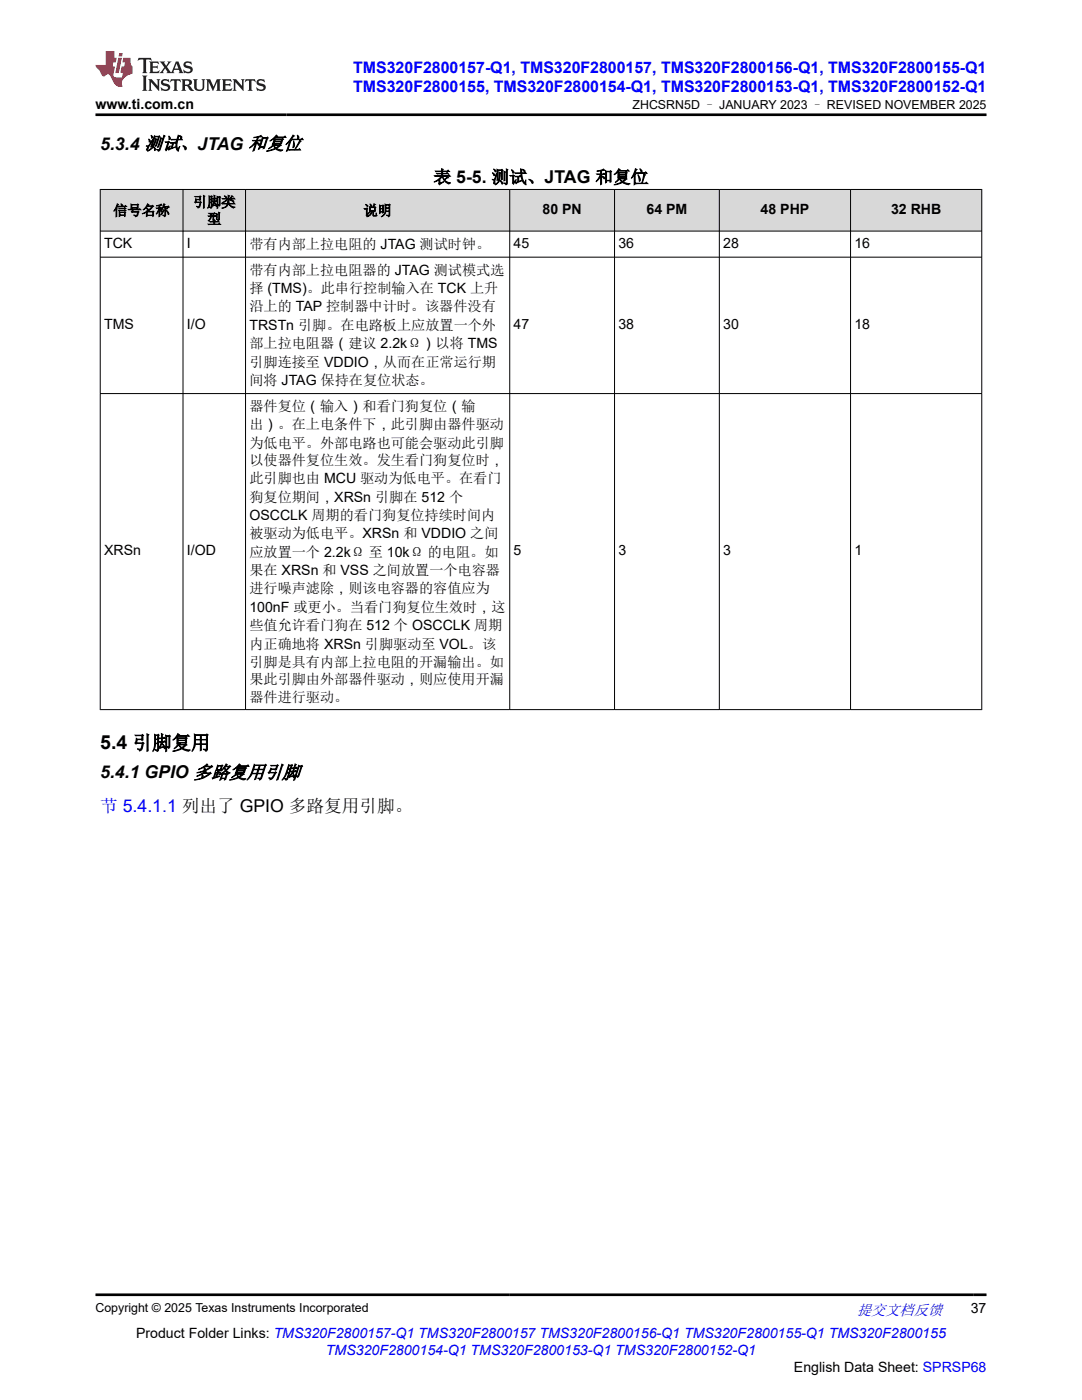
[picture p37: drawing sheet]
<svg xmlns="http://www.w3.org/2000/svg" width="216mm" height="279mm" viewBox="0 0 216 279" stroke-linecap="round" stroke-linejoin="round" font-family="sans-serif">
<defs><g id="words">
<text font-size="3.9" x="20" y="149.6">5.4 引脚复用</text>
<g font-size="3.5">
<text x="20" y="29.8">5.3.4 测试、JTAG 和复位</text>
<text x="86.5" y="36.5">表 5-5. 测试、JTAG 和复位</text>
<text x="20" y="155.3">5.4.1 GPIO 多路复用引脚</text>
</g>
<text font-size="3.5" fill="#00f" x="20" y="162">节 5.4.1.1 列出了 GPIO 多路复用引脚。</text>
<g font-size="3.2" fill="#00f">
<text x="70.5" y="14.5">TMS320F2800157-Q1, TMS320F2800157, TMS320F2800156-Q1, TMS320F2800155-Q1</text>
<text x="70.5" y="18.3">TMS320F2800155, TMS320F2800154-Q1, TMS320F2800153-Q1, TMS320F2800152-Q1</text>
</g>
<text font-size="3" fill="#00f" x="171" y="262.4">提交文档反馈</text>
<g font-size="2.8">
<text x="19" y="21.7">www.ti.com.cn</text>
<text x="38.5" y="41.3">引脚类</text>
<text x="22.6" y="43">信号名称</text>
<text x="41.3" y="44.7">型</text>
<text x="72.5" y="43">说明</text>
<text x="108.2" y="42.7">80 PN</text>
<text x="129" y="42.7">64 PM</text>
<text x="151.8" y="42.7">48 PHP</text>
<text x="177.8" y="42.7">32 RHB</text>
<text x="20.8" y="49.5">TCK</text>
<text x="37.3" y="49.5">I</text>
<text x="49.8" y="49.6">带有内部上拉电阻的 JTAG 测试时钟。</text>
<text x="102.5" y="49.5">45</text>
<text x="123.4" y="49.5">36</text>
<text x="144.3" y="49.5">28</text>
<text x="170.5" y="49.5">16</text>
<text x="49.8" y="54.8">带有内部上拉电阻器的 JTAG 测试模式选</text>
<text x="49.8" y="58.5">择 (TMS)。此串行控制输入在 TCK 上升</text>
<text x="20.8" y="65.7">TMS</text>
<text x="37.3" y="65.7">I/O</text>
<text x="49.8" y="62.1">沿上的 TAP 控制器中计时。该器件没有</text>
<text x="49.8" y="65.8">TRSTn 引脚。在电路板上应放置一个外</text>
<text x="102.5" y="65.7">47</text>
<text x="123.4" y="65.7">38</text>
<text x="144.3" y="65.7">30</text>
<text x="170.5" y="65.7">18</text>
<text x="49.8" y="69.5">部上拉电阻器（建议 2.2kΩ）以将 TMS</text>
<text x="49.8" y="73.1">引脚连接至 VDDIO，从而在正常运行期</text>
<text x="49.8" y="76.8">间将 JTAG 保持在复位状态。</text>
<text x="49.8" y="82">器件复位（输入）和看门狗复位（输</text>
<text x="49.8" y="85.7">出）。在上电条件下，此引脚由器件驱动</text>
<text x="49.8" y="89.4">为低电平。外部电路也可能会驱动此引脚</text>
<text x="49.8" y="92.7">以使器件复位生效。发生看门狗复位时，</text>
<text x="49.8" y="96.4">此引脚也由 MCU 驱动为低电平。在看门</text>
<text x="49.8" y="100.1">狗复位期间，XRSn 引脚在 512 个</text>
<text x="49.8" y="103.8">OSCCLK 周期的看门狗复位持续时间内</text>
<text x="49.8" y="107.4">被驱动为低电平。XRSn 和 VDDIO 之间</text>
<text x="20.8" y="110.8">XRSn</text>
<text x="37.3" y="110.8">I/OD</text>
<text x="49.8" y="111.1">应放置一个 2.2kΩ 至 10kΩ 的电阻。如</text>
<text x="102.5" y="110.8">5</text>
<text x="123.4" y="110.8">3</text>
<text x="144.3" y="110.8">3</text>
<text x="170.5" y="110.8">1</text>
<text x="49.8" y="114.8">果在 XRSn 和 VSS 之间放置一个电容器</text>
<text x="49.8" y="118.4">进行噪声滤除，则该电容器的容值应为</text>
<text x="49.8" y="122.1">100nF 或更小。当看门狗复位生效时，这</text>
<text x="49.8" y="125.8">些值允许看门狗在 512 个 OSCCLK 周期</text>
<text x="49.8" y="129.4">内正确地将 XRSn 引脚驱动至 VOL。该</text>
<text x="49.8" y="133.1">引脚是具有内部上拉电阻的开漏输出。如</text>
<text x="49.8" y="136.5">果此引脚由外部器件驱动，则应使用开漏</text>
<text x="49.8" y="140.2">器件进行驱动。</text>
<text x="193.7" y="262.1">37</text>
<text x="27.2" y="266.9">Product Folder Links: TMS320F2800157-Q1 TMS320F2800157 TMS320F2800156-Q1 TMS320F2800155-Q1 TMS320F2800155</text>
<text x="158.4" y="273.7">English Data Sheet: SPRSP68</text>
</g>
<text font-size="2.8" fill="#00f" x="65" y="270.3">TMS320F2800154-Q1 TMS320F2800153-Q1 TMS320F2800152-Q1</text>
<g font-size="2.5">
<text x="126.2" y="21.8">ZHCSRN5D – JANUARY 2023 – REVISED NOVEMBER 2025</text>
<text x="19" y="261.8">Copyright © 2025 Texas Instruments Incorporated</text>
</g>
</g></defs>
<g fill="#d8d8d8">
<path d="M20 37.8h175.9v8.3h-175.9z" fill-rule="evenodd"/>
<path d="M20.1 37.9h16.4v8.2h-16.4z" fill-rule="evenodd"/>
<path d="M36.6 37.9h12.3v8.2h-12.3z" fill-rule="evenodd"/>
<path d="M49.1 37.9h52.6v8.2h-52.6z" fill-rule="evenodd"/>
<path d="M101.8 37.9h20.8v8.2h-20.8z" fill-rule="evenodd"/>
<path d="M122.7 37.9h20.8v8.2h-20.8z" fill-rule="evenodd"/>
<path d="M143.6 37.9h26.1v8.2h-26.1z" fill-rule="evenodd"/>
<path d="M169.8 37.9h26v8.2h-26z" fill-rule="evenodd"/>
</g>
<g fill="none" stroke="#000" stroke-width=".2">
<path d="M19.9 37.8h176.1M20 37.7v104M36.5 37.7v104M49 37.7v104M101.7 37.7v104M122.6 37.7v104M143.5 37.7v104M169.7 37.7v104M195.9 37.7v104M19.9 46.1h176.1M19.9 51.3h176.1M19.9 78.5h176.1"/>
<path d="M19.9 141.6h176.1"/>
</g>
<path d="M27.7 11.6l-.2 .5 .5-.2h.6v.1v2.2l-.2 .4h1l-.2-.4v-2.2v-.1h.5l.5 .2-.1-.5zM29.8 12.3l.2 .4v1.5l-.2 .4h1.9l.1-.6a1.08 1.08 0 0 1-1.3 .2v-.7h.6l.4 .2v-.7l-.4 .2h-.6v-.5l.2-.2a1 1 0 0 1 1 .3l-.1-.5zM31.8 12.3l1 1.1-1 1.2h.9l-.2-.2 .4-.8 .5 .8-.2 .2h1.6l-.2-.2 .1-.5h1l.1 .5-.1 .2h.9l-.2-.3-.8-2h-.5l-1 2.2-.8-1.1 .9-1.1h-.8l.2 .2-.5 .6-.3-.6 .1-.2zM35.2 12.7l.4 1h-.8zM36.8 12.4a.65 .65 0 0 0-.2 .7 .65 .65 0 0 0 .6 .5l.7 .1 .1 .3a.79 .79 0 0 1-.7 .4 .79 .79 0 0 1-.7-.5l.1 .7 .2-.1a.93 .93 0 0 0 1.1 .1 .93 .93 0 0 0 .4-1 1.46 1.46 0 0 0-1.2-.6l-.1-.3a1.09 1.09 0 0 1 1.2 .2l-.2-.6-.1 .1-.6-.2zM28.4 15.1l.2 .4v2.2l-.2 .4h1l-.2-.4v-2.2l.2-.4zM29.6 15.8l.2 .4v1.5l-.2 .4h.8l-.3-.4v-1.3l1.7 1.8v-2l.2-.4h-.8l.2 .2 .1 1.1-1.2-1.3zM32.3 15.9a.65 .65 0 0 0-.2 .8 .65 .65 0 0 0 .7 .4l.6 .2 .1 .2a.79 .79 0 0 1-.7 .4 .79 .79 0 0 1-.7-.5l.1 .7 .2-.1a.93 .93 0 0 0 1.1 .1 .93 .93 0 0 0 .4-.9 1.46 1.46 0 0 0-1.2-.6l-.1-.4a1.09 1.09 0 0 1 1.2 .2l-.2-.6-.1 .1-.6-.1zM34.1 15.8l-.1 .6a.63 .63 0 0 1 .7-.3l.1 1.6-.3 .4h1l-.2-.4v-1.6a.66 .66 0 0 1 .8 .3l-.1-.6zM36.2 15.8l.2 .4v1.5l-.2 .4h.9l-.2-.2v-.7h.5l.1 .2a.79 .79 0 0 0 1.2 .6l-1-.9a.61 .61 0 0 0 .6-.6 .61 .61 0 0 0-.5-.7zM36.9 16.1h.2a.47 .47 0 0 1 .5 .1 .47 .47 0 0 1 .1 .5l-.2 .1-.6 .1zM38.5 15.8l.2 .2a2.27 2.27 0 0 0 .4 2 1.04 1.04 0 0 0 1.7-.7v-1.3l.2-.2h-.8l.2 .4v1.1a.6 .6 0 0 1-.6 .6 .6 .6 0 0 1-.6-.6v-1.1l.3-.4zM41.1 15.8l.2 .4v1.5l-.2 .4h.7l-.2-.4v-1.4l.9 1.9 .8-1.9v1.4l-.2 .4h1l-.3-.4v-1.5l.3-.4h-.8l-.7 1.5-.7-1.5zM44.3 15.8l.2 .4v1.5l-.2 .4h1.9l.1-.6a1.09 1.09 0 0 1-1.3 .2v-.7h.6l.4 .2v-.6l-.4 .2h-.6v-.6l.2-.1a1.01 1.01 0 0 1 1 .3l-.1-.6zM46.4 15.8l.3 .4v1.5l-.3 .4h.8l-.2-.4v-1.3l1.6 1.8v-2l.2-.4h-.7l.2 .2v1.1l-1.2-1.3zM49 15.8l-.1 .6a.63 .63 0 0 1 .8-.3v1.6l-.3 .4h1l-.2-.4v-1.6a.66 .66 0 0 1 .8 .3l-.1-.6zM51.4 15.9a.65 .65 0 0 0-.2 .8 .65 .65 0 0 0 .6 .4l.6 .2 .2 .2a.79 .79 0 0 1-.8 .4 .79 .79 0 0 1-.6-.5l.1 .7 .2-.1a.93 .93 0 0 0 1 .1 .93 .93 0 0 0 .5-.9 1.46 1.46 0 0 0-1.3-.6l-.1-.4a1.09 1.09 0 0 1 1.3 .2l-.2-.6-.2 .1-.5-.1z" fill="#231f20"/>
<path d="M21.1 10.2v2.8h-2.1l.1 .3 .9 1a.95 .95 0 0 0 .9 .9 .59 .59 0 0 1 .6-.4 .59 .59 0 0 1 .5 .4l.4 .7a1.59 1.59 0 0 0 2.1 1.4 1.61 1.61 0 0 1 1-2.3l1-.3-.1-1.5a1.59 1.59 0 0 1-.4-1.7h-1.4l-.2 .9h.5l-.1 .9h-.5l-.2 1v.2l.4 .1-.2 .9h-.6a.73 .73 0 0 1-1.1-.7l.3-1.5h-.5l.2-.9h.5l.2-.9h-.5v-1.3zM23.6 11.5l-.6 3.1h.7l.6-3.1zM23.8 10.6l-.1 .6h.7l.1-.6z" fill="#ed1c24"/>
<path d="M19 22.9h177.8M19 258.4h177.8" fill="none" stroke="#000" stroke-width=".53"/>
<use href="#words"/>
</svg>
